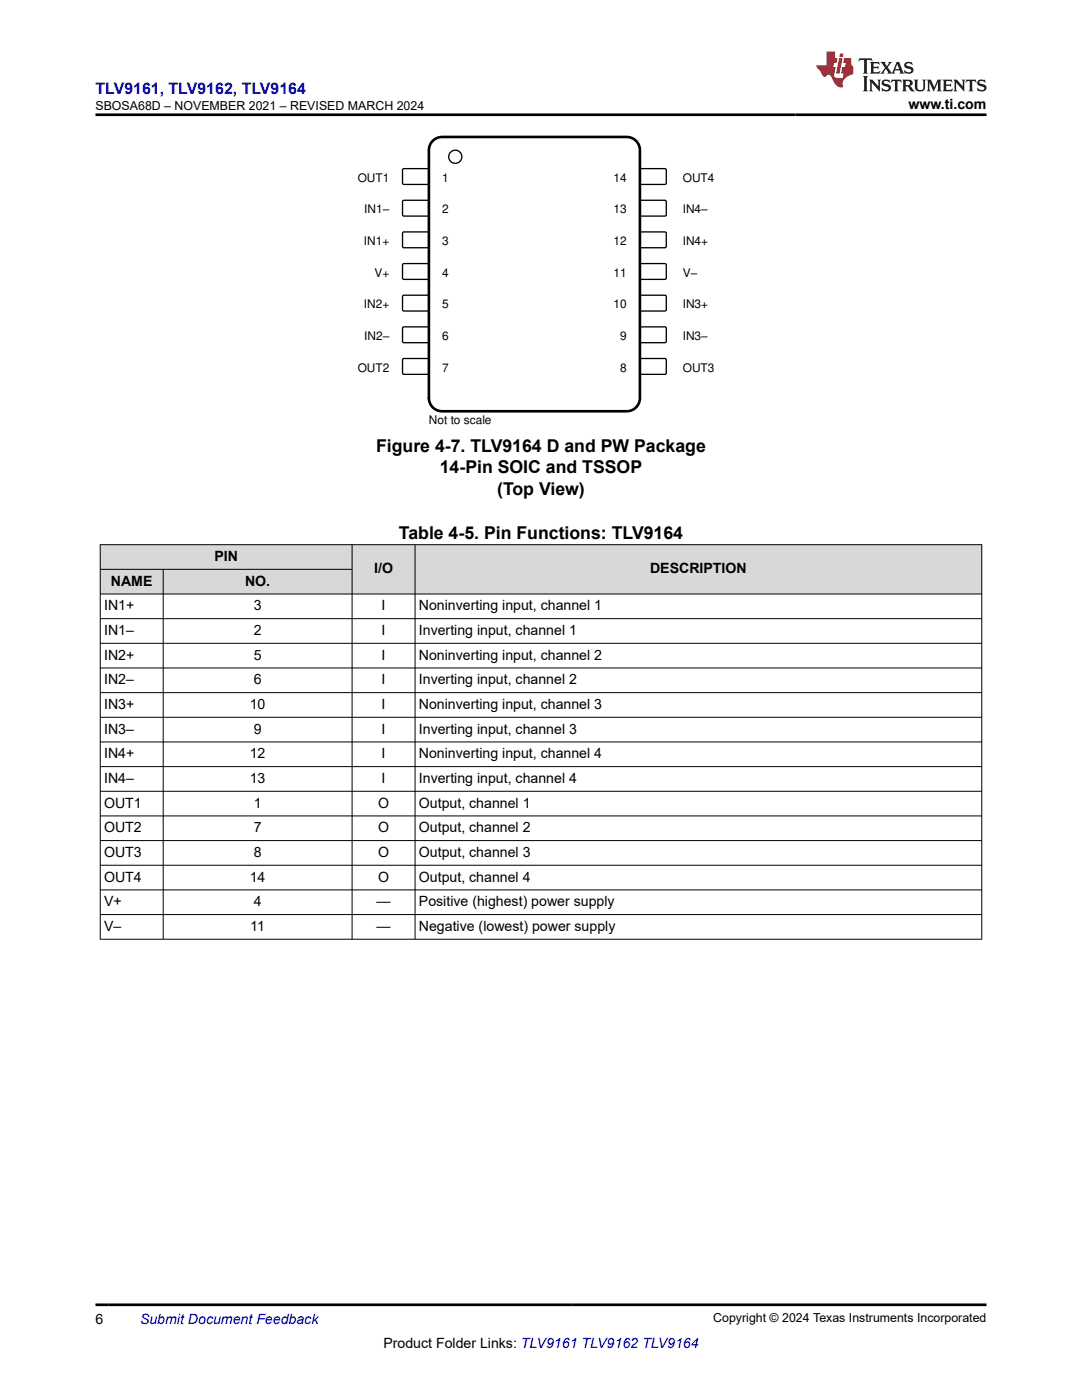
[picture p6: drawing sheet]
<svg xmlns="http://www.w3.org/2000/svg" width="216mm" height="279mm" viewBox="0 0 216 279" stroke-linecap="round" stroke-linejoin="round" font-family="sans-serif">
<defs><g id="words">
<g font-size="3.5">
<text x="75" y="90.3">Figure 4-7. TLV9164 D and PW Package</text>
<text x="87.8" y="94.5">14-Pin SOIC and TSSOP</text>
<text x="99.2" y="98.7">(Top View)</text>
<text x="79.6" y="107.5">Table 4-5. Pin Functions: TLV9164</text>
</g>
<text font-size="3.2" fill="#00f" x="19.1" y="18.7">TLV9161, TLV9162, TLV9164</text>
<g font-size="2.8">
<text x="181.3" y="21.8">www.ti.com</text>
<text x="42.8" y="112">PIN</text>
<text x="22.1" y="116.9">NAME</text>
<text x="48.9" y="116.9">NO.</text>
<text x="74.7" y="114.4">I/O</text>
<text x="129.7" y="114.4">DESCRIPTION</text>
<text x="20.8" y="121.8">IN1+</text>
<text x="50.6" y="121.8">3</text>
<text x="76.1" y="121.8">I</text>
<text x="83.6" y="121.8">Noninverting input, channel 1</text>
<text x="20.8" y="126.7">IN1–</text>
<text x="20.8" y="131.7">IN2+</text>
<text x="50.6" y="126.7">2</text>
<text x="50.6" y="131.7">5</text>
<text x="76.1" y="126.7">I</text>
<text x="76.1" y="131.7">I</text>
<text x="83.6" y="126.7">Inverting input, channel 1</text>
<text x="83.6" y="131.7">Noninverting input, channel 2</text>
<text x="20.8" y="136.6">IN2–</text>
<text x="50.6" y="136.6">6</text>
<text x="76.1" y="136.6">I</text>
<text x="83.6" y="136.6">Inverting input, channel 2</text>
<text x="20.8" y="141.5">IN3+</text>
<text x="49.8" y="141.5">10</text>
<text x="76.1" y="141.5">I</text>
<text x="83.6" y="141.5">Noninverting input, channel 3</text>
<text x="20.8" y="146.4">IN3–</text>
<text x="50.6" y="146.4">9</text>
<text x="76.1" y="146.4">I</text>
<text x="83.6" y="146.4">Inverting input, channel 3</text>
<text x="20.8" y="151.3">IN4+</text>
<text x="49.8" y="151.3">12</text>
<text x="76.1" y="151.3">I</text>
<text x="83.6" y="151.3">Noninverting input, channel 4</text>
<text x="20.8" y="156.3">IN4–</text>
<text x="20.8" y="161.2">OUT1</text>
<text x="49.8" y="156.3">13</text>
<text x="50.6" y="161.2">1</text>
<text x="75.4" y="161.2">O</text>
<text x="76.1" y="156.3">I</text>
<text x="83.6" y="156.3">Inverting input, channel 4</text>
<text x="83.6" y="161.2">Output, channel 1</text>
<text x="20.8" y="166.1">OUT2</text>
<text x="50.6" y="166.1">7</text>
<text x="75.4" y="166.1">O</text>
<text x="83.6" y="166.1">Output, channel 2</text>
<text x="20.8" y="171">OUT3</text>
<text x="50.6" y="171">8</text>
<text x="75.4" y="171">O</text>
<text x="83.6" y="171">Output, channel 3</text>
<text x="20.8" y="176">OUT4</text>
<text x="49.8" y="176">14</text>
<text x="75.4" y="176">O</text>
<text x="83.6" y="176">Output, channel 4</text>
<text x="20.8" y="180.9">V+</text>
<text x="20.8" y="185.8">V–</text>
<text x="49.9" y="185.8">11</text>
<text x="50.6" y="180.9">4</text>
<text x="75.1" y="180.9">—</text>
<text x="75.1" y="185.8">—</text>
<text x="83.6" y="180.9">Positive (highest) power supply</text>
<text x="83.6" y="185.8">Negative (lowest) power supply</text>
<text x="19" y="264.2">6</text>
<text x="76.5" y="269">Product Folder Links: TLV9161 TLV9162 TLV9164</text>
</g>
<text font-size="2.8" fill="#00f" x="27.9" y="264.2">Submit Document Feedback</text>
<g font-size="2.5">
<text x="19.1" y="21.9">SBOSA68D – NOVEMBER 2021 – REVISED MARCH 2024</text>
<text x="142.3" y="263.9">Copyright © 2024 Texas Instruments Incorporated</text>
</g>
<g font-size="2.4">
<text x="71.4" y="36.3">OUT1</text>
<text x="88.2" y="36.3">1</text>
<text x="122.4" y="36.3">14</text>
<text x="136.2" y="36.3">OUT4</text>
<text x="72.7" y="42.6">IN1±</text>
<text x="88.2" y="42.6">2</text>
<text x="122.4" y="42.6">13</text>
<text x="136.2" y="42.6">IN4±</text>
<text x="72.6" y="48.9">IN1+</text>
<text x="88.2" y="48.9">3</text>
<text x="122.4" y="48.9">12</text>
<text x="136.2" y="48.9">IN4+</text>
<text x="74.7" y="55.2">V+</text>
<text x="88.2" y="55.2">4</text>
<text x="122.4" y="55.2">11</text>
<text x="136.2" y="55.2">V±</text>
<text x="72.6" y="61.5">IN2+</text>
<text x="88.2" y="61.5">5</text>
<text x="122.4" y="61.5">10</text>
<text x="136.2" y="61.5">IN3+</text>
<text x="72.7" y="67.9">IN2±</text>
<text x="88.2" y="67.9">6</text>
<text x="123.7" y="67.9">9</text>
<text x="136.2" y="67.9">IN3±</text>
<text x="71.4" y="74.2">OUT2</text>
<text x="88.2" y="74.2">7</text>
<text x="123.7" y="74.2">8</text>
<text x="136.2" y="74.2">OUT3</text>
<text x="85.6" y="84.7">Not to scale</text>
</g>
</g></defs>
<path d="M80.4 33.7h5.1l.1 .2-.1 2.8-.2 .1h-4.9l-.1-.3v-2.6z" fill="none" stroke="#000" stroke-width=".26"/>
<path d="M127.7 33.8l.2-.1h4.9l.1 .2v2.8l-.2 .1h-4.9l-.1-.3z" fill-rule="evenodd" fill="#fff"/>
<path d="M127.7 33.8l.2-.1h4.9l.1 .2v2.8l-.2 .1h-4.9l-.1-.3z" fill="none" stroke="#000" stroke-width=".26"/>
<path d="M80.4 40h5.1l.1 .2-.1 2.8-.2 .1h-4.9l-.1-.2v-2.7z" fill-rule="evenodd" fill="#fff"/>
<path d="M80.4 40h5.1l.1 .2-.1 2.8-.2 .1h-4.9l-.1-.2v-2.7z" fill="none" stroke="#000" stroke-width=".26"/>
<path d="M127.7 40.1l.2-.1h4.9l.1 .2v2.8l-.2 .1h-4.9l-.1-.2z" fill-rule="evenodd" fill="#fff"/>
<path d="M127.7 40.1l.2-.1h4.9l.1 .2v2.8l-.2 .1h-4.9l-.1-.2z" fill="none" stroke="#000" stroke-width=".26"/>
<path d="M80.4 46.3h5.1l.1 .2-.1 2.8-.2 .1h-4.9l-.1-.2v-2.7z" fill-rule="evenodd" fill="#fff"/>
<path d="M80.4 46.3h5.1l.1 .2-.1 2.8-.2 .1h-4.9l-.1-.2v-2.7z" fill="none" stroke="#000" stroke-width=".26"/>
<path d="M127.7 46.4l.2-.1h4.9l.1 .2v2.8l-.2 .1h-4.9l-.1-.2z" fill-rule="evenodd" fill="#fff"/>
<path d="M127.7 46.4l.2-.1h4.9l.1 .2v2.8l-.2 .1h-4.9l-.1-.2z" fill="none" stroke="#000" stroke-width=".26"/>
<path d="M80.4 52.7l.2-.1h4.9l.1 .3-.1 2.7-.2 .2-4.9-.1-.1-.2z" fill-rule="evenodd" fill="#fff"/>
<path d="M80.4 52.7l.2-.1h4.9l.1 .3-.1 2.7-.2 .2-4.9-.1-.1-.2z" fill="none" stroke="#000" stroke-width=".26"/>
<path d="M127.7 52.7l.2-.1h4.9l.1 .3v2.7l-.2 .2-4.9-.1-.1-.2z" fill-rule="evenodd" fill="#fff"/>
<path d="M127.7 52.7l.2-.1h4.9l.1 .3v2.7l-.2 .2-4.9-.1-.1-.2z" fill="none" stroke="#000" stroke-width=".26"/>
<path d="M80.4 59l.2-.1 4.9 .1 .1 .2-.1 2.7-.2 .2-4.9-.1-.1-.2z" fill-rule="evenodd" fill="#fff"/>
<path d="M80.4 59l.2-.1 4.9 .1 .1 .2-.1 2.7-.2 .2-4.9-.1-.1-.2z" fill="none" stroke="#000" stroke-width=".26"/>
<path d="M127.7 59l.2-.1 4.9 .1 .1 .2v2.7l-.2 .2-4.9-.1-.1-.2z" fill-rule="evenodd" fill="#fff"/>
<path d="M127.7 59l.2-.1 4.9 .1 .1 .2v2.7l-.2 .2-4.9-.1-.1-.2z" fill="none" stroke="#000" stroke-width=".26"/>
<path d="M80.4 65.4l.2-.2 4.9 .1 .1 .2-.1 2.8-.2 .1h-4.9l-.1-.3z" fill-rule="evenodd" fill="#fff"/>
<path d="M80.4 65.4l.2-.2 4.9 .1 .1 .2-.1 2.8-.2 .1h-4.9l-.1-.3z" fill="none" stroke="#000" stroke-width=".26"/>
<path d="M127.7 65.4l.2-.2 4.9 .1 .1 .2v2.8l-.2 .1h-4.9l-.1-.3z" fill-rule="evenodd" fill="#fff"/>
<path d="M127.7 65.4l.2-.2 4.9 .1 .1 .2v2.8l-.2 .1h-4.9l-.1-.3z" fill="none" stroke="#000" stroke-width=".26"/>
<path d="M80.4 71.7l.2-.2 4.9 .1 .1 .2-.1 2.8-.2 .1h-4.9l-.1-.3z" fill-rule="evenodd" fill="#fff"/>
<path d="M80.4 71.7l.2-.2 4.9 .1 .1 .2-.1 2.8-.2 .1h-4.9l-.1-.3z" fill="none" stroke="#000" stroke-width=".26"/>
<path d="M127.7 71.7l.2-.2 4.9 .1 .1 .2v2.8l-.2 .1h-4.9l-.1-.3z" fill-rule="evenodd" fill="#fff"/>
<g fill="none" stroke="#000" stroke-width=".26">
<path d="M127.7 71.7l.2-.2 4.9 .1 .1 .2v2.8l-.2 .1h-4.9l-.1-.3z"/>
<circle cx="90.8" cy="31.3" r="1.32"/>
</g>
<path d="M86.6 27.9l1-.5 .6-.1h36.9a2.63 2.63 0 0 1 2.6 2.7v49.4a2.63 2.63 0 0 1-2.6 2.7h-36.9a2.63 2.63 0 0 1-2.6-2.7v-49.4a2.63 2.63 0 0 1 1-2.1z" fill="none" stroke="#000" stroke-width=".53"/>
<g fill="#d8d8d8">
<path d="M20 108.7h175.9v4.9h-175.9z" fill-rule="evenodd"/>
<path d="M20.1 108.8h50.1v4.8h-50.1z" fill-rule="evenodd"/>
<path d="M70.3 108.8h12.5v9.7h-12.5z" fill-rule="evenodd"/>
<path d="M82.9 108.8h112.9v9.7h-112.9z" fill-rule="evenodd"/>
<path d="M20.1 113.7h12.4v4.8h-12.4z" fill-rule="evenodd"/>
<path d="M32.6 113.7h37.6v4.8h-37.6z" fill-rule="evenodd"/>
</g>
<g fill="none" stroke="#000" stroke-width=".2">
<path d="M19.9 108.7h176.1M19.9 113.6h50.4M20 108.6v78.9M32.6 113.6v73.9M70.3 108.6v78.9M82.8 108.6v78.9M195.9 108.6v78.9M196 118.5h-176.1M19.9 123.5h176.1M19.9 128.4h176.1M19.9 133.3h176.1M19.9 138.2h176.1"/>
<path d="M19.9 143.2h176.1M19.9 148.1h176.1M19.9 153h176.1M19.9 157.9h176.1M19.9 162.8h176.1M19.9 167.8h176.1M19.9 172.7h176.1M19.9 177.6h176.1M19.9 182.5h176.1M19.9 187.4h176.1"/>
</g>
<path d="M171.5 11.6l-.2 .6 .5-.2h.6v.1v2.2l-.2 .4h1l-.2-.4v-2.2v-.1h.5l.5 .2-.1-.6zM173.6 12.4l.2 .3v1.6l-.2 .4h1.9l.1-.6a1.08 1.08 0 0 1-1.3 .2v-.7h.6l.4 .2v-.7l-.4 .2h-.6v-.5l.2-.2a1 1 0 0 1 1 .3l-.1-.5zM175.7 12.4l.9 1.1-1 1.2h.9l-.2-.2 .5-.8 .4 .8-.2 .2h1.6l-.2-.2 .2-.5h.9l.1 .5-.1 .2h.9l-.2-.4-.8-1.9h-.5l-.9 2.1-.9-1.1 .9-1h-.8l.2 .2-.4 .6-.4-.6 .2-.2zM179 12.8l.4 1h-.7zM180.7 12.5a.65 .65 0 0 0-.2 .7 .65 .65 0 0 0 .6 .5l.6 .1 .1 .3a.79 .79 0 0 1-.7 .4 .79 .79 0 0 1-.7-.5l.1 .7 .2-.1a.93 .93 0 0 0 1.1 0 .93 .93 0 0 0 .4-.9 1.46 1.46 0 0 0-1.2-.6l-.1-.3a1.09 1.09 0 0 1 1.2 .2l-.2-.6-.1 .1-.5-.2zM172.2 15.2l.2 .4v2.2l-.2 .4h1l-.2-.4v-2.2l.2-.4zM173.4 15.9l.2 .4v1.5l-.2 .4h.8l-.3-.4 .1-1.3 1.6 1.8v-2l.2-.4h-.7l.1 .2 .1 1.1-1.2-1.3zM176.2 16a.65 .65 0 0 0-.2 .8 .65 .65 0 0 0 .6 .4l.6 .2 .1 .2a.79 .79 0 0 1-.7 .4 .79 .79 0 0 1-.7-.5l.1 .7 .2-.1a.93 .93 0 0 0 1.1 .1 .93 .93 0 0 0 .4-1 1.46 1.46 0 0 0-1.2-.5l-.1-.4a1.09 1.09 0 0 1 1.2 .2l-.1-.6-.2 .1-.5-.1zM177.9 15.9l-.1 .6a.63 .63 0 0 1 .8-.3v1.6l-.3 .4h1l-.2-.4v-1.6a.66 .66 0 0 1 .8 .3l-.1-.6zM180 15.9l.2 .4v1.5l-.2 .4h1l-.2-.2-.1-.7h.5l.1 .2a.79 .79 0 0 0 1.2 .6l-1-.9a.61 .61 0 0 0 .6-.6 .61 .61 0 0 0-.5-.7zM180.8 16.2h.1a.47 .47 0 0 1 .5 .1 .47 .47 0 0 1 .1 .5l-.1 .1-.7 .1zM182.3 15.9l.2 .2a2.27 2.27 0 0 0 .4 2 1.04 1.04 0 0 0 1.7-.7v-1.3l.2-.2h-.8l.2 .4v1.1a.6 .6 0 0 1-.6 .6 .6 .6 0 0 1-.6-.6v-1.1l.3-.4zM184.9 15.9l.2 .4v1.5l-.2 .4h.8l-.3-.4v-1.4l.9 1.9 .9-1.9v1.4l-.3 .4h1l-.2-.4v-1.5l.2-.4h-.8l-.7 1.5-.6-1.5zM188.1 15.9l.2 .4v1.5l-.2 .4h1.9l.1-.6a1.09 1.09 0 0 1-1.3 .2v-.7h.6l.4 .2v-.6l-.4 .2h-.6v-.6l.2-.1a1.01 1.01 0 0 1 1 .3l-.1-.6zM190.2 15.9l.3 .4v1.5l-.3 .4h.8l-.2-.4v-1.3l1.6 1.8v-2l.2-.4h-.7l.2 .2v1.1l-1.2-1.3zM192.8 15.9l-.1 .6a.63 .63 0 0 1 .8-.3v1.6l-.3 .4h1l-.2-.4v-1.6a.66 .66 0 0 1 .8 .3l-.1-.6zM195.2 16a.65 .65 0 0 0-.2 .8 .65 .65 0 0 0 .6 .4l.6 .2 .2 .2a.79 .79 0 0 1-.7 .4 .79 .79 0 0 1-.7-.5l.1 .7 .2-.1a.93 .93 0 0 0 1 .1 .93 .93 0 0 0 .5-1 1.46 1.46 0 0 0-1.3-.5v-.4a1.09 1.09 0 0 1 1.2 .2l-.2-.6-.2 .1-.5-.1z" fill="#231f20"/>
<path d="M164.9 10.3v2.7h-2l.1 .4 .8 1a.95 .95 0 0 0 1 .9 .59 .59 0 0 1 .5-.4 .59 .59 0 0 1 .5 .3l.4 .8a1.59 1.59 0 0 0 2.1 1.4 1.61 1.61 0 0 1 1-2.3l1-.3-.1-1.5a1.59 1.59 0 0 1-.3-1.7h-1.5l-.2 .9h.6l-.2 .9h-.5l-.2 .9v.3l.4 .1-.1 .9h-.7a.73 .73 0 0 1-1-.7l.3-1.5h-.5l.1-.9h.5l.2-.9h-.5v-1.3zM167.4 11.6l-.6 3.1h.7l.6-3.1zM167.6 10.7l-.1 .6h.7l.1-.6z" fill="#ed1c24"/>
<path d="M19 22.9h177.8M19 260.4h177.8" fill="none" stroke="#000" stroke-width=".53"/>
<use href="#words"/>
</svg>
